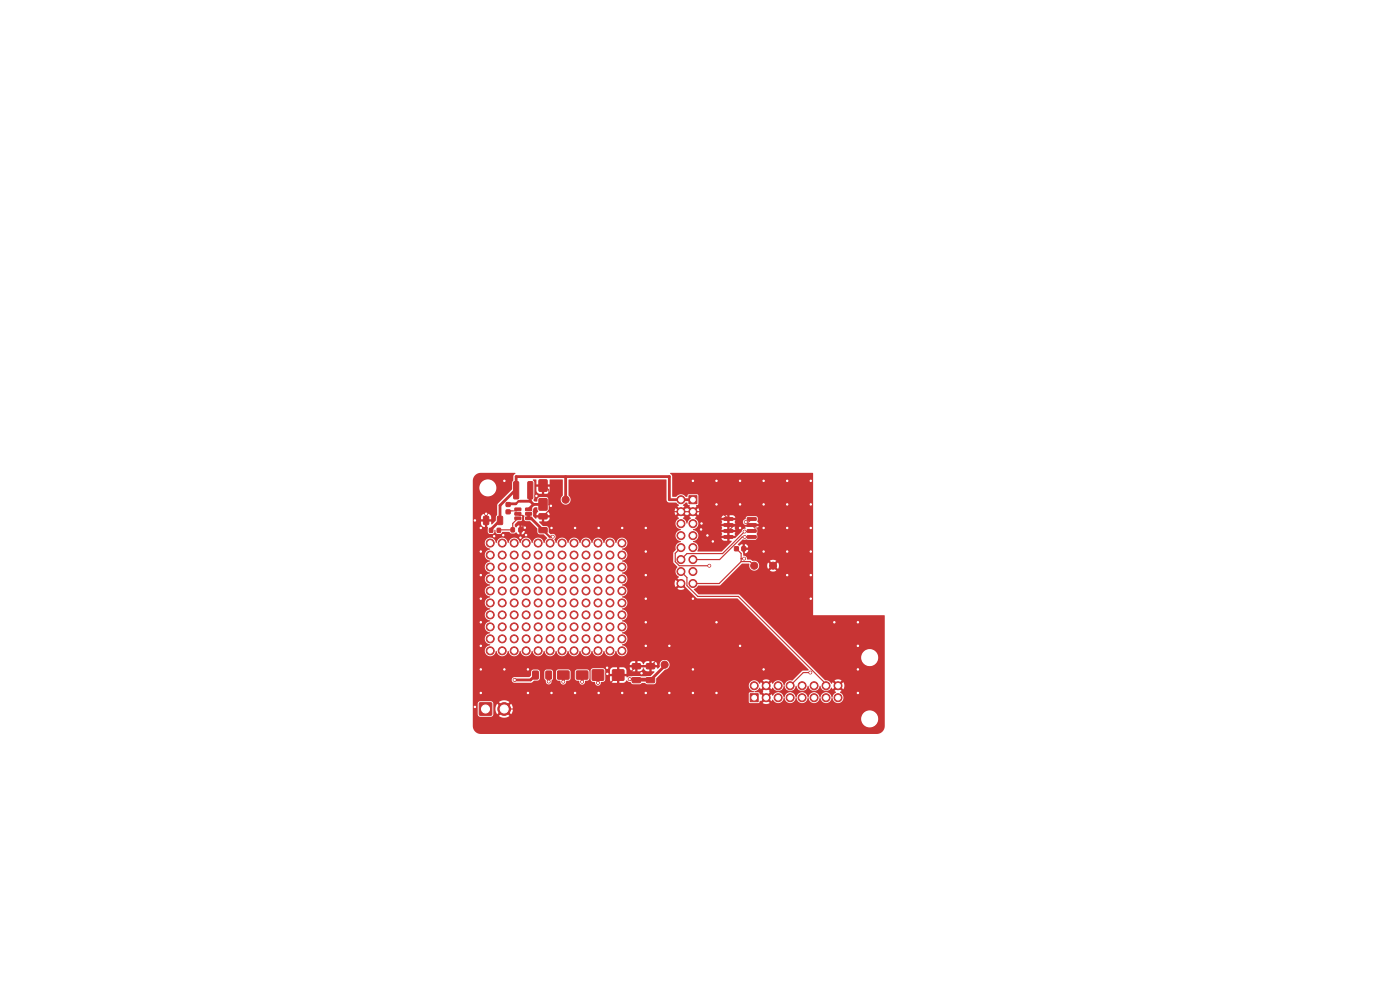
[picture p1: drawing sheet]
<svg xmlns="http://www.w3.org/2000/svg" width="297mm" height="210mm" viewBox="0 0 297 210" stroke-linecap="round" stroke-linejoin="round" font-family="sans-serif">
<g fill="#c83434" stroke="#c83434" stroke-width=".21">
<path d="M134.2 143.8l1.5-.1 .2 .3v.7l-.3 .2-1.3-.1-.2-.2z"/>
<path d="M134.2 140.8h1.5l.2 .2v.7l-.3 .2h-1.3l-.2-.2z"/>
<path d="M137.2 143.8l1.5-.1 .2 .3v.7l-.3 .2-1.3-.1-.2-.2z"/>
<path d="M137.2 140.8h1.5l.2 .2v.7l-.3 .2h-1.3l-.2-.2z"/>
<path d="M103.8 112.1h.7v.8h-.7z"/>
<path d="M105.5 112.1h.7v.8h-.7z"/>
<path d="M101.7 149.1h2.6v2.6h-2.6z"/>
<path d="M113 142.4l1-.1 .2 .2v1.3l-.1 .3h-.9l-.2-.2z"/>
<path d="M115.8 142.4l1-.1 .2 .2v1.3l-.1 .3h-.9l-.2-.2z"/>
<path d="M125.7 142.1h2.3v2.2h-2.3z"/>
<path d="M130 142.1h2.3v2.2h-2.3z"/>
<path d="M108.4 112h.7v.8h-.7z"/>
<path d="M110.1 112h.7v.8h-.7z"/>
<path d="M114.4 112l1.5-.1 .2 .3v.7l-.3 .2-1.3-.1-.2-.2z"/>
<path d="M114.4 109h1.5l.2 .2v.7l-.3 .2h-1.3l-.2-.2z"/>
<path d="M109 102.2h.8l.2 .1 .1 3.3-.2 .2-.7 .1-.2-.2z"/>
<path d="M112 102.2h.8l.2 .1 .1 3.3-.2 .2-.7 .1-.2-.2z"/>
<path d="M105.6 109.6l.8-.1 .2 .2v1.4l-.1 .2h-.7l-.3-.2z"/>
<path d="M102.6 109.6l.9-.1 .2 .2v1.4l-.2 .2h-.7l-.2-.2z"/>
<path d="M153.6 109.8h1.8l.1 .5-1.9 .1z"/>
<path d="M153.6 111.1h1.8l.1 .5-1.9 .1z"/>
<path d="M153.6 112.4l1.8-.1 .1 .5-1.9 .1z"/>
<path d="M153.6 113.6h1.8l.1 .5-1.9 .1z"/>
<path d="M158.5 113.6h1.9v.5l-1.8 .1z"/>
<path d="M158.5 112.4l1.9-.1v.5l-1.8 .1z"/>
<path d="M158.5 111.1h1.9v.5l-1.8 .1z"/>
<path d="M158.5 109.8h1.9v.5l-1.8 .1z"/>
<path d="M109.2 107.8h1.2l.1 .5h-1.2z"/>
<path d="M109.2 108.7h1.2l.1 .5-1.2 .1z"/>
<path d="M109.2 109.7h1.2l.1 .5h-1.2z"/>
<path d="M111.5 109.7h1.2l.1 .5h-1.2z"/>
<path d="M111.5 108.7h1.2l.1 .5-1.2 .1z"/>
<path d="M111.5 107.8h1.2l.1 .5h-1.2z"/>
<path d="M118.3 142.4h2.4v1.6h-2.4z"/>
<path d="M122.3 142.4h2.4v1.6h-2.4z"/>
<path d="M107.4 108.2h.8v.8h-.8z"/>
<path d="M107.4 106.6h.8v.8h-.8z"/>
<path d="M159.1 147.2h1.8v1.7h-1.8z"/>
<path d="M146.2 105.2h1.6v1.7h-1.6z"/>
<path d="M155.8 116h.8v.8h-.8z"/>
<path d="M157.4 116h.8v.8h-.8z"/>
<path d="M114.4 105.8h1.6v2.4h-1.6z"/>
<path d="M114.4 101.8h1.6v2.4h-1.6z"/>
<circle cx="120" cy="106" r=".75"/>
<circle cx="141" cy="141" r=".75"/>
<circle cx="160" cy="120" r=".75"/>
<circle cx="107" cy="150.4" r="1.35"/>
<circle cx="160" cy="145.5" r=".85"/>
<circle cx="162.5" cy="148" r=".85"/>
<circle cx="162.5" cy="145.5" r=".85"/>
<circle cx="165.1" cy="148" r=".85"/>
<circle cx="165.1" cy="145.5" r=".85"/>
<circle cx="167.6" cy="148" r=".85"/>
<circle cx="167.6" cy="145.5" r=".85"/>
<circle cx="170.2" cy="148" r=".85"/>
<circle cx="170.2" cy="145.5" r=".85"/>
<circle cx="172.7" cy="148" r=".85"/>
<circle cx="172.7" cy="145.5" r=".85"/>
<circle cx="175.2" cy="148" r=".85"/>
<circle cx="175.2" cy="145.5" r=".85"/>
<circle cx="177.8" cy="148" r=".85"/>
<circle cx="177.8" cy="145.5" r=".85"/>
<circle cx="164" cy="120" r=".75"/>
<circle cx="144.5" cy="106" r=".85"/>
<circle cx="147" cy="108.5" r=".85"/>
<circle cx="144.5" cy="108.5" r=".85"/>
<circle cx="147" cy="111.1" r=".85"/>
<circle cx="144.5" cy="111.1" r=".85"/>
<circle cx="147" cy="113.6" r=".85"/>
<circle cx="144.5" cy="113.6" r=".85"/>
<circle cx="147" cy="116.2" r=".85"/>
<circle cx="144.5" cy="116.2" r=".85"/>
<circle cx="147" cy="118.7" r=".85"/>
<circle cx="144.5" cy="118.7" r=".85"/>
<circle cx="147" cy="121.2" r=".85"/>
<circle cx="144.5" cy="121.2" r=".85"/>
<circle cx="147" cy="123.8" r=".85"/>
<circle cx="144.5" cy="123.8" r=".85"/>
<circle cx="104" cy="115.2" r=".85"/>
<circle cx="104" cy="117.7" r=".85"/>
<circle cx="104" cy="120.3" r=".85"/>
<circle cx="104" cy="122.8" r=".85"/>
<circle cx="104" cy="125.4" r=".85"/>
<circle cx="104" cy="127.9" r=".85"/>
<circle cx="104" cy="130.4" r=".85"/>
<circle cx="104" cy="133" r=".85"/>
<circle cx="104" cy="135.5" r=".85"/>
<circle cx="104" cy="138.1" r=".85"/>
<circle cx="106.5" cy="115.2" r=".85"/>
<circle cx="106.5" cy="117.7" r=".85"/>
<circle cx="106.5" cy="120.3" r=".85"/>
<circle cx="106.5" cy="122.8" r=".85"/>
<circle cx="106.5" cy="125.4" r=".85"/>
<circle cx="106.5" cy="127.9" r=".85"/>
<circle cx="106.5" cy="130.4" r=".85"/>
<circle cx="106.5" cy="133" r=".85"/>
<circle cx="106.5" cy="135.5" r=".85"/>
<circle cx="106.5" cy="138.1" r=".85"/>
<circle cx="109.1" cy="115.2" r=".85"/>
<circle cx="109.1" cy="117.7" r=".85"/>
<circle cx="109.1" cy="120.3" r=".85"/>
<circle cx="109.1" cy="122.8" r=".85"/>
<circle cx="109.1" cy="125.4" r=".85"/>
<circle cx="109.1" cy="127.9" r=".85"/>
<circle cx="109.1" cy="130.4" r=".85"/>
<circle cx="109.1" cy="133" r=".85"/>
<circle cx="109.1" cy="135.5" r=".85"/>
<circle cx="109.1" cy="138.1" r=".85"/>
<circle cx="111.6" cy="115.2" r=".85"/>
<circle cx="111.6" cy="117.7" r=".85"/>
<circle cx="111.6" cy="120.3" r=".85"/>
<circle cx="111.6" cy="122.8" r=".85"/>
<circle cx="111.6" cy="125.4" r=".85"/>
<circle cx="111.6" cy="127.9" r=".85"/>
<circle cx="111.6" cy="130.4" r=".85"/>
<circle cx="111.6" cy="133" r=".85"/>
<circle cx="111.6" cy="135.5" r=".85"/>
<circle cx="111.6" cy="138.1" r=".85"/>
<circle cx="114.2" cy="115.2" r=".85"/>
<circle cx="114.2" cy="117.7" r=".85"/>
<circle cx="114.2" cy="120.3" r=".85"/>
<circle cx="114.2" cy="122.8" r=".85"/>
<circle cx="114.2" cy="125.4" r=".85"/>
<circle cx="114.2" cy="127.9" r=".85"/>
<circle cx="114.2" cy="130.4" r=".85"/>
<circle cx="114.2" cy="133" r=".85"/>
<circle cx="114.2" cy="135.5" r=".85"/>
<circle cx="114.2" cy="138.1" r=".85"/>
<circle cx="116.7" cy="115.2" r=".85"/>
<circle cx="116.7" cy="117.7" r=".85"/>
<circle cx="116.7" cy="120.3" r=".85"/>
<circle cx="116.7" cy="122.8" r=".85"/>
<circle cx="116.7" cy="125.4" r=".85"/>
<circle cx="116.7" cy="127.9" r=".85"/>
<circle cx="116.7" cy="130.4" r=".85"/>
<circle cx="116.7" cy="133" r=".85"/>
<circle cx="116.7" cy="135.5" r=".85"/>
<circle cx="116.7" cy="138.1" r=".85"/>
<circle cx="119.2" cy="115.2" r=".85"/>
<circle cx="119.2" cy="117.7" r=".85"/>
<circle cx="119.2" cy="120.3" r=".85"/>
<circle cx="119.2" cy="122.8" r=".85"/>
<circle cx="119.2" cy="125.4" r=".85"/>
<circle cx="119.2" cy="127.9" r=".85"/>
<circle cx="119.2" cy="130.4" r=".85"/>
<circle cx="119.2" cy="133" r=".85"/>
<circle cx="119.2" cy="135.5" r=".85"/>
<circle cx="119.2" cy="138.1" r=".85"/>
<circle cx="121.8" cy="115.2" r=".85"/>
<circle cx="121.8" cy="117.7" r=".85"/>
<circle cx="121.8" cy="120.3" r=".85"/>
<circle cx="121.8" cy="122.8" r=".85"/>
<circle cx="121.8" cy="125.4" r=".85"/>
<circle cx="121.8" cy="127.9" r=".85"/>
<circle cx="121.8" cy="130.4" r=".85"/>
<circle cx="121.8" cy="133" r=".85"/>
<circle cx="121.8" cy="135.5" r=".85"/>
<circle cx="121.8" cy="138.1" r=".85"/>
<circle cx="124.3" cy="115.2" r=".85"/>
<circle cx="124.3" cy="117.7" r=".85"/>
<circle cx="124.3" cy="120.3" r=".85"/>
<circle cx="124.3" cy="122.8" r=".85"/>
<circle cx="124.3" cy="125.4" r=".85"/>
<circle cx="124.3" cy="127.9" r=".85"/>
<circle cx="124.3" cy="130.4" r=".85"/>
<circle cx="124.3" cy="133" r=".85"/>
<circle cx="124.3" cy="135.5" r=".85"/>
<circle cx="124.3" cy="138.1" r=".85"/>
<circle cx="126.9" cy="115.2" r=".85"/>
<circle cx="126.9" cy="117.7" r=".85"/>
<circle cx="126.9" cy="120.3" r=".85"/>
<circle cx="126.9" cy="122.8" r=".85"/>
<circle cx="126.9" cy="125.4" r=".85"/>
<circle cx="126.9" cy="127.9" r=".85"/>
<circle cx="126.9" cy="130.4" r=".85"/>
<circle cx="126.9" cy="133" r=".85"/>
<circle cx="126.9" cy="135.5" r=".85"/>
<circle cx="126.9" cy="138.1" r=".85"/>
<circle cx="129.4" cy="115.2" r=".85"/>
<circle cx="129.4" cy="117.7" r=".85"/>
<circle cx="129.4" cy="120.3" r=".85"/>
<circle cx="129.4" cy="122.8" r=".85"/>
<circle cx="129.4" cy="125.4" r=".85"/>
<circle cx="129.4" cy="127.9" r=".85"/>
<circle cx="129.4" cy="130.4" r=".85"/>
<circle cx="129.4" cy="133" r=".85"/>
<circle cx="129.4" cy="135.5" r=".85"/>
<circle cx="129.4" cy="138.1" r=".85"/>
<circle cx="131.9" cy="115.2" r=".85"/>
<circle cx="131.9" cy="117.7" r=".85"/>
<circle cx="131.9" cy="120.3" r=".85"/>
<circle cx="131.9" cy="122.8" r=".85"/>
<circle cx="131.9" cy="125.4" r=".85"/>
<circle cx="131.9" cy="127.9" r=".85"/>
<circle cx="131.9" cy="130.4" r=".85"/>
<circle cx="131.9" cy="133" r=".85"/>
<circle cx="131.9" cy="135.5" r=".85"/>
<circle cx="131.9" cy="138.1" r=".85"/>
<circle cx="109.2" cy="144.2" r=".3"/>
<circle cx="127" cy="112" r=".3"/>
<circle cx="113.8" cy="105.2" r=".3"/>
<circle cx="182" cy="137" r=".3"/>
<circle cx="172" cy="117" r=".3"/>
<circle cx="128.9" cy="142.9" r=".3"/>
<circle cx="182" cy="132" r=".3"/>
<circle cx="110.4" cy="114.1" r=".3"/>
<circle cx="100.8" cy="110.4" r=".3"/>
<circle cx="117" cy="112" r=".3"/>
<circle cx="147" cy="102" r=".3"/>
<circle cx="172" cy="112" r=".3"/>
<circle cx="182" cy="142" r=".3"/>
<circle cx="102" cy="147" r=".3"/>
<circle cx="151.2" cy="114.9" r=".3"/>
<circle cx="137" cy="122" r=".3"/>
<circle cx="102" cy="127" r=".3"/>
<circle cx="122" cy="112" r=".3"/>
<circle cx="152" cy="147" r=".3"/>
<circle cx="102" cy="117" r=".3"/>
<circle cx="122" cy="147" r=".3"/>
<circle cx="167" cy="107" r=".3"/>
<circle cx="162" cy="102" r=".3"/>
<circle cx="167" cy="117" r=".3"/>
<circle cx="102" cy="132" r=".3"/>
<circle cx="136.1" cy="142.8" r=".3"/>
<circle cx="172" cy="107" r=".3"/>
<circle cx="142" cy="137" r=".3"/>
<circle cx="137" cy="127" r=".3"/>
<circle cx="128.8" cy="141.6" r=".3"/>
<circle cx="152" cy="107" r=".3"/>
<circle cx="111.3" cy="111.9" r=".3"/>
<circle cx="100.8" cy="150" r=".3"/>
<circle cx="167" cy="112" r=".3"/>
<circle cx="102" cy="122" r=".3"/>
<circle cx="147" cy="147" r=".3"/>
<circle cx="103.1" cy="109" r=".3"/>
<circle cx="177" cy="132" r=".3"/>
<circle cx="157" cy="102" r=".3"/>
<circle cx="137" cy="147" r=".3"/>
<circle cx="182" cy="147" r=".3"/>
<circle cx="162" cy="142" r=".3"/>
<circle cx="111.6" cy="113.5" r=".3"/>
<circle cx="157" cy="112" r=".3"/>
<circle cx="172" cy="127" r=".3"/>
<circle cx="137" cy="132" r=".3"/>
<circle cx="152" cy="132" r=".3"/>
<circle cx="137" cy="117" r=".3"/>
<circle cx="162" cy="107" r=".3"/>
<circle cx="104.8" cy="113.7" r=".3"/>
<circle cx="172" cy="102" r=".3"/>
<circle cx="107" cy="102" r=".3"/>
<circle cx="147" cy="142" r=".3"/>
<circle cx="150.1" cy="113.6" r=".3"/>
<circle cx="157" cy="137" r=".3"/>
<circle cx="127" cy="147" r=".3"/>
<circle cx="157" cy="107" r=".3"/>
<circle cx="102" cy="112" r=".3"/>
<circle cx="142" cy="147" r=".3"/>
<circle cx="116.9" cy="107.3" r=".3"/>
<circle cx="162" cy="112" r=".3"/>
<circle cx="132" cy="112" r=".3"/>
<circle cx="162" cy="117" r=".3"/>
<circle cx="147" cy="127" r=".3"/>
<circle cx="102" cy="137" r=".3"/>
<circle cx="102" cy="142" r=".3"/>
<circle cx="167" cy="122" r=".3"/>
<circle cx="148.8" cy="111" r=".3"/>
<circle cx="106.8" cy="113.5" r=".3"/>
<circle cx="132" cy="147" r=".3"/>
<circle cx="137" cy="112" r=".3"/>
<circle cx="148.7" cy="112.3" r=".3"/>
<circle cx="152" cy="102" r=".3"/>
<circle cx="112" cy="142" r=".3"/>
<circle cx="172" cy="122" r=".3"/>
<circle cx="137" cy="137" r=".3"/>
<circle cx="117" cy="147" r=".3"/>
<circle cx="167" cy="102" r=".3"/>
<circle cx="112" cy="147" r=".3"/>
<circle cx="107" cy="142" r=".3"/>
<circle cx="116.4" cy="144.6" r=".3"/>
<circle cx="123.5" cy="144.6" r=".3"/>
<circle cx="117.3" cy="113.8" r=".3"/>
<circle cx="133.6" cy="144.1" r=".3"/>
<circle cx="126.8" cy="144.9" r=".3"/>
<circle cx="119.5" cy="144.6" r=".3"/>
<circle cx="158" cy="113.9" r=".3"/>
<circle cx="158" cy="112.8" r=".3"/>
<circle cx="157.9" cy="118.5" r=".3"/>
<circle cx="158.2" cy="110.7" r=".3"/>
<circle cx="171.9" cy="142.7" r=".3"/>
<circle cx="150.5" cy="120" r=".3"/>
</g>
<g fill="none" stroke="#c83434" stroke-width=".6">
<path d="M109.5 106.9h-1.5l-.2 .1M110.3 106.3h2.2M112.1 109h.1M112.1 108.1h.1M112.1 109v1h.6l2.5 2.5M112.5 104v2.3M112.5 106.3l.7 .7M113.2 107l-1.1 1.1M115.2 107h-2M120 101.1v4.9M147 106h-5v-4.9h-32.5v2.9h-.2l-3.2 3.2v3.2l-1.9 1.9v.2M113.6 143.2l-1 1h-3.4"/>
<path d="M116.4 143.2v1.4M119.5 143.2v1.4M123.5 143.2v1.4M126.8 143.2v1.7M133.6 144.1h4.2l.2 .2M135 144.3h3M141 141v.3l-3 3"/>
</g>
<g fill="none" stroke="#c83434" stroke-width=".25">
<path d="M103.1 109v1.4M108.6 108.4h-.6l-.2 .2M109.9 108.1h.1M109.9 110l-1.1 1v1.4l-3 .1M109.9 110h.1M110.9 109.3v2.6M110.9 111.9l-.5 .5M110.9 111.9h.4M115.2 103h.3l.9 .9M116.6 107.3h.3M117 107.7l.8 .8h35.2l1.5 1.6v3.8M117 107.7l-1.8 1.8"/>
<path d="M117 107.7h.1M144.5 116.2l-1.3 1.2v1.8l.9 .8h6.4M156.2 116.4l1 1v1.7M157.2 118.5h.7M157.2 119.1h1.9l.9 .9M157.2 119.1l-4.6 4.7h-5.6M159.5 111.4l-.3 .2h-3.6l-1.1 1M159.5 113.9h-2l-4.8 4.8h-5.7M159.5 112.6l-.1 .2h-1.4l-4.7 4.6h-7.6l-1.2 1.3M159.5 115.5l4.5 4.5M160.8 112v2.2l-2.2 2.2h-.8M144.5 121.2l1.2 1.3v1.7l2.3 2.3h8.6l18.6 18.6v.4"/>
<path d="M171.9 142.7h-1.5l-2.8 2.8M177.8 145.5l-1.2 1.2h-12.9l-6.7-6.8h-17.6l-1.4 1.4h-3l-1.9 1.9h-1.9l-7.3 7.2h-16.9"/>
</g>
<path d="M109.9 109l.3 .3h.7M109.9 108.1l-.4 .3h-.9M116.4 103.9v3.2l.2 .2M116.9 107.3l.1 .4M159.5 111.4l.6 .6h.7M159.5 110.1l-.7 .6h-.6" fill="none" stroke="#c83434" stroke-width=".21"/>
<path d="M110.3 106.3h-.3l-.5 .6M115.2 112.5l1.4 1.4h.7" fill="none" stroke="#c83434" stroke-width=".45"/>
<g fill="#c83434">
<path d="M100.7 100.9l.6-.4 .7-.2 7.3 .1-.4 .6v.9l-.3 .5v1.4l-3.1 3.2v2.2l-.3 .4v.8l-.9 .8-.1-.1v-.4h-.8v1.1l.1 .1v.9l.2 .4 .8 .1 .3-.3 .1-.6h.1l.2 .6 .3 .3 .8-.1 .3-.4h1.4l.5 .4h.6l.4-.3 .4 .4 .8 .1a.69 .69 0 0 0 .6-.7h-.6v.7h-.5v-1.2l1.1-.1a.69 .69 0 0 0-.6-.7v.8h-.5v-.8l-.7 .5-.3-.3v-.4l.6-.6 .9-.2 .1-.8 .4-.3 .1 1.1 1.1 .2 1.6 1.5 .2 1.1 .2 .1 .9 .1 .8 .7-.7 1.1a1.24 1.24 0 0 0-1.2-1.1 1.24 1.24 0 0 0-1.3 1.1h-.1a1.21 1.21 0 0 0-1.2-1.2 1.21 1.21 0 0 0-1.2 1.2h-.1a1.21 1.21 0 0 0-1.3-1.2 1.21 1.21 0 0 0-1.2 1.2h-.1a1.21 1.21 0 0 0-1.2-1.2 1.21 1.21 0 0 0-1.2 1.2h-.1a1.18 1.18 0 0 0-1.3-1.1 1.18 1.18 0 0 0-1.1 1.2 1.18 1.18 0 0 0 1.2 1.1v.2a1.21 1.21 0 0 0-1.1 1.2 1.21 1.21 0 0 0 1.1 1.2v.1a1.21 1.21 0 0 0-1.1 1.2 1.21 1.21 0 0 0 1.1 1.2v.1a1.21 1.21 0 0 0-1.1 1.3 1.21 1.21 0 0 0 1.1 1.2v.1a1.21 1.21 0 0 0-1.1 1.2 1.21 1.21 0 0 0 1.1 1.2v.1a1.21 1.21 0 0 0-1.1 1.2 1.21 1.21 0 0 0 1.1 1.2v.2a1.21 1.21 0 0 0-1.1 1.2 1.21 1.21 0 0 0 1.1 1.2v.1a1.21 1.21 0 0 0-1.1 1.2 1.21 1.21 0 0 0 1.1 1.2v.1a1.21 1.21 0 0 0-1.1 1.3 1.21 1.21 0 0 0 1.1 1.2v.1a1.18 1.18 0 0 0-1.1 1.2 1.18 1.18 0 0 0 1.2 1.1 1.18 1.18 0 0 0 1.1-1.1h.2a1.21 1.21 0 0 0 1.2 1.1 1.21 1.21 0 0 0 1.2-1.1h.1a1.21 1.21 0 0 0 1.2 1.1 1.21 1.21 0 0 0 1.2-1.1h.1a1.21 1.21 0 0 0 1.3 1.1 1.21 1.21 0 0 0 1.2-1.1h.1a1.21 1.21 0 0 0 1.2 1.1 1.21 1.21 0 0 0 1.2-1.1h.1a1.21 1.21 0 0 0 1.2 1.1 1.21 1.21 0 0 0 1.2-1.1h.2a1.21 1.21 0 0 0 1.2 1.1 1.21 1.21 0 0 0 1.2-1.1h.1a1.21 1.21 0 0 0 1.2 1.1 1.21 1.21 0 0 0 1.2-1.1h.1a1.21 1.21 0 0 0 1.3 1.1 1.21 1.21 0 0 0 1.2-1.1h.1a1.21 1.21 0 0 0 1.2 1.1 1.21 1.21 0 0 0 1.2-1.1h.1a1.21 1.21 0 0 0 1.2 1.1 1.21 1.21 0 0 0 1.2-1.1h.2a1.18 1.18 0 0 0 1.2 1.1 1.18 1.18 0 0 0 1.1-1.2 1.18 1.18 0 0 0-1.2-1.2l.1-.1a1.21 1.21 0 0 0 1.1-1.2 1.21 1.21 0 0 0-1.2-1.2l.1-.1a1.21 1.21 0 0 0 1.1-1.3 1.21 1.21 0 0 0-1.2-1.2l.1-.1a1.21 1.21 0 0 0 1.1-1.2 1.21 1.21 0 0 0-1.2-1.2l.1-.1a1.21 1.21 0 0 0 1.1-1.2 1.21 1.21 0 0 0-1.2-1.2l.1-.2a1.21 1.21 0 0 0 1.1-1.2 1.21 1.21 0 0 0-1.2-1.2l.1-.1a1.21 1.21 0 0 0 1.1-1.2 1.21 1.21 0 0 0-1.2-1.2l.1-.1a1.21 1.21 0 0 0 1.1-1.3 1.21 1.21 0 0 0-1.2-1.2l.1-.1a1.21 1.21 0 0 0 1.1-1.2 1.21 1.21 0 0 0-1.2-1.2l.1-.1a1.19 1.19 0 0 0 1.1-1.3 1.19 1.19 0 0 0-1.2-1.1 1.19 1.19 0 0 0-1.2 1.2h-.1a1.21 1.21 0 0 0-1.2-1.2 1.21 1.21 0 0 0-1.2 1.2h-.2a1.21 1.21 0 0 0-1.2-1.2 1.21 1.21 0 0 0-1.2 1.2h-.1a1.21 1.21 0 0 0-1.2-1.2 1.21 1.21 0 0 0-1.2 1.2h-.1a1.21 1.21 0 0 0-1.3-1.2 1.21 1.21 0 0 0-1.2 1.2h-.1a1.21 1.21 0 0 0-1.2-1.2 1.21 1.21 0 0 0-1.2 1.2l-.4-.7a.68 .68 0 0 0 .2-.8 .68 .68 0 0 0-.8-.4h-.2l-.4-.4v-.9l-.2-.2-1-.2-.8-.9 .1-.1h1a.85 .85 0 0 0 1.1-.8h-1.1v.8h-.6v-.8h-1.1v.2h-.2l-.6-.6 .1-1.4 .4-.4h.4l.1 .5a.43 .43 0 0 1 .2 .5 .43 .43 0 0 1-.3 .3l-.1 .4h2.8l-.1-.4-.3-.4 .2-.5-.1-2.3-.3-.2h-1.6a.75 .75 0 0 0-.4 .8l-.5 .1-.3-.3 .2-.5v-1.6h.4l.4 .7 1.3 .1a.85 .85 0 0 0 1.1-.8v-.7h-1.1v1.5h-.6v-1.5h-1.1v.7h-.4l-.1-1.7-.2-.6 .7 .1v1h2.8v-1.1h2.7l.1 3.4a1.08 1.08 0 0 0-.2 1.6 1.08 1.08 0 0 0 1.6 0 1.08 1.08 0 0 0-.2-1.6v-3.3l.1-.1h20.6l.1 .1v4.4l.5 .4h1.6l.5 .5-.3 .3 .6 .7-.3 .3-.7-.6a1.33 1.33 0 0 0 0 1.5l.7-.6 .3 .3-.6 .7 .4 .2a1.27 1.27 0 0 0-.8 1.4 1.27 1.27 0 0 0 1.2 1l-.1 .1a1.21 1.21 0 0 0-1.1 1.3 1.21 1.21 0 0 0 1.2 1.2l-.1 .1a1.27 1.27 0 0 0-1.1 1.7l-.5 .6v1.9l.9 1.1a1.31 1.31 0 0 0 .4 2.1l-.4 .3 .6 .6-.3 .4-.7-.6a1.34 1.34 0 0 0 0 1.4l.7-.6 .3 .4-.5 .6a1.34 1.34 0 0 0 1.4 0l-.6-.6 .3-.4 3.1 3 8.5 .1 15 15v.2l-1.4 .1-2 2a1.35 1.35 0 0 0-1.7 1.2l-.1-.1a1.22 1.22 0 0 0-1.1-1.1 1.22 1.22 0 0 0-1.3 .8l-.2-.4-.7 .6-.3-.3 .5-.7a1.34 1.34 0 0 0-1.4 0l.6 .7-.3 .3-.7-.6-.2 .4a1.21 1.21 0 0 0-2.1-.3 1.21 1.21 0 0 0 .9 1.9l-.1 .1-1 .2v2l.2 .2 1.8-.1 .3-.4 .2 .1 .7-.7 .3 .4-.6 .6a1.33 1.33 0 0 0 1.5 0l-.6-.6 .3-.4 .7 .7 .2-.4a1.26 1.26 0 0 0 1.4 .7 1.26 1.26 0 0 0 1-1.1h.1a1.21 1.21 0 0 0 1.3 1.2 1.21 1.21 0 0 0 1.2-1.2h.1a1.21 1.21 0 0 0 1.2 1.2 1.21 1.21 0 0 0 1.2-1.2h.1a1.21 1.21 0 0 0 1.2 1.2 1.21 1.21 0 0 0 1.2-1.2h.2a1.21 1.21 0 0 0 1.2 1.2 1.21 1.21 0 0 0 1.2-1.2h.1a1.19 1.19 0 0 0 1.9 .9 1.19 1.19 0 0 0-.3-2.1l.3-.2-.6-.7 .4-.3 .6 .6a1.34 1.34 0 0 0 0-1.5l-.6 .6-.4-.3 .6-.7a1.34 1.34 0 0 0-1.5 0l.7 .7-.4 .3-.6-.6-.3 .4a1.56 1.56 0 0 0-1.4-.8l-4.9-4.9h12.6a1.8 1.8 0 0 0 2.5 1.8 1.8 1.8 0 0 0 .4-3.1 1.8 1.8 0 0 0-2.9 1v.3h-12.6l-13.2-13.2-8.7-.1-1-1.1 1-.8h4.5l4.7-4.6h1.5a1.17 1.17 0 0 0 1.2 1.4l3.2 .1a1.24 1.24 0 0 0 1.4-.1l-.7-.6-.7 .6h-3.2l.7-.3 .3-.8h1.7l.2 .8 .6-.7h.8l.6 .7a1.24 1.24 0 0 0 0-1.4l-.6 .7h-.8l-.6-.7-.2 .6h-1.7l-.3-.6-.7-.3h3.2l.7 .6 .7-.6a1.24 1.24 0 0 0-1.4 0h-3.7l-.3-.3-.8-.1a.73 .73 0 0 0-.8-.8v-.4a.82 .82 0 0 0 1-.7h-.7v.7h-.3l-.2-1.2 1.2-.1a.71 .71 0 0 0-.7-.7v.8h-.5v-.8l-.3 .1a.37 .37 0 0 1-.3 .3 .37 .37 0 0 1-.4-.3l1.1-1.1 2.9 .1 .2-.4v-.6a.4 .4 0 0 1 .1-.7l-.2-.7 .3-.5h-2.9l.2 .4-.2 .2a.66 .66 0 0 0-.7 .6l-1.4 1.4h-1.1v.5h.4v.2l-2.1 2.1h-5l-.2-.1a1.24 1.24 0 0 0-.9-2l.7-.4 .3-.3h5.1l.3 .5h.9v-.5h-6.3l.2-.7-.3-.6h5.2l.1 .3-.1 .5h2.9l-.2-.4 .2-.4h-1.2v.8h-.5v-.8h-6.4l-.9-.6 .6-.2 .4-.5h5.1l.1 .4-.1 .4h2.9l-.2-.4 .2-.4h-1.2v.8h-.5v-.8h-6.3l.2-.6-.3-.7h5.2l.1 .4-.1 .4h2.9l-.1-.4h1.7a.71 .71 0 0 0 .4 .6 .71 .71 0 0 0 .8-.2h2.1l-.3-.5 .2-.7-.2-.3-.2-.1h-1.8l-1 1.2h-1.7l.1-.4h-1.2v.8h-.5v-.8h-6.4l-.5-.4 8.6-.1-.2-.4-1-.1v.5h-.5v-.5h-.9l-.3 .5h-5.7l.4-.1-.7-.7 .4-.3 .6 .6a1.33 1.33 0 0 0 0-1.5l-.6 .6-.4-.3 .7-.7-.1-.2 .4-.3 .1-1.8-.2-.2h-1.9l-.3 .5h-.3a1.27 1.27 0 0 0-2.1 0l-.8-.1v-4.3l-.4-.5 .1-.2h30.1l.1 30.2 15.2 .1v23.4a1.7 1.7 0 0 1-1.7 1.7h-84a1.7 1.7 0 0 1-1.7-1.7v-1.6h82.4a1.8 1.8 0 0 0 2.5 1.8 1.8 1.8 0 0 0 .4-3.1 1.8 1.8 0 0 0-2.9 1v.3h-82.4v-3.1h1v2.2l.3 .5h2.8l.2-.4 .1-1.3h.4l.1 .7 .3 .5 .7-.7 .4 .4-.8 .7a1.83 1.83 0 0 0 2.3 0l-.7-.7 .3-.4 .7 .7 .1-.1a1.84 1.84 0 0 0-.1-2.1l-.7 .7-.3-.4 .7-.7h-.1a1.84 1.84 0 0 0-2.2 0l.8 .7-.4 .4-.7-.7-.4 1h-.4l-.1-1.1-.4-.4h-2.4l-.5 .5h-1v-5.1h8.3l.1 .4 .4 .2h3.5l.7-.4h.8l.3-.2 .1-.3v-1.4h1v1.5l.3 .3a.68 .68 0 0 0 .6 .9 .68 .68 0 0 0 .6-.9l.3-.3v-1.5h.6l.1 1.5a.7 .7 0 0 0 .8 .4 .68 .68 0 0 0 .7 .8 .68 .68 0 0 0 .7-.8 .66 .66 0 0 0 .9-.5v-1.4h.8l.1 1.4a.61 .61 0 0 0 .8 .5l.1 .1a.66 .66 0 0 0 .7 .7 .66 .66 0 0 0 .6-.8 .66 .66 0 0 0 .9-.5l-.1-1.6h.3v1.8a.61 .61 0 0 0 .8 .6h.1a.65 .65 0 0 0 .7 .8 .65 .65 0 0 0 .6-.8 .66 .66 0 0 0 .9-.6h1l.4 .7 1.1 .1v-1.4h.5v1.4l1.1-.1 .4-.5 .4 .3 .5 .1 .4 .4h1.6l.4-.2h.6l.5 .3 1.5-.1 .4-.4v-.8l1.9-1.8a1.08 1.08 0 0 0 .9-1.4 1.08 1.08 0 0 0-1.4-.7 1.08 1.08 0 0 0-.6 1.5l-.5 .3-.1-.2h-1.2v.8l.7 .1-.9 .9h-3.7l-.8 .1-.4 .2-.2-.2h-3.5v.6h-1v-1.8h1v.7h3.5v-.9l-.3-.4h1a.85 .85 0 0 0 1.1 .7l1.3-.1 .5-.6 .5 .6 .7 .1 .1-.8h-2.6v.8h-.5v-.8l-2.1 .1-1.2-.1v1.4h-.5v-1.4h-1.1l-.4 .7h-1l-.4-.5-2.2-.1-.3 .2-.2 .4h-.3l-.5-.3h-2.1l-.5 .5h-.8l-.5-.5h-2.1l-.4 .2-.2 .3h-.6l-.4-.5h-.9l-.4 .2-.1 .3h-1l-.4-.5h-.9l-.5 .3v1l-.4 .3h-3.2l-.4 .3-.1 .3h-8.3v-3.2h33.3v.1h5.8v-.1a.85 .85 0 0 0-1.2-.7v.8h-.4v-.8h-.8l-.5 .6-.5-.6h-.8v.8h-.5v-.8h-.7l-.4 .7h-33.3v-29.9h1.7a.75 .75 0 0 0 .9 .7v-1.1h-.9v.4h-1.7v-1.4h1.7v.5h2.2a.85 .85 0 0 0-.8-1.2v1.2h-.5v-1.2l-.6 .2-.3 .5h-1.7v-6.3h1.4a1.8 1.8 0 0 0 2.5 1.8 1.8 1.8 0 0 0 .4-3.1 1.8 1.8 0 0 0-2.9 1v.3h-1.4v-1.7z"/>
<path d="M166.3 145.5h.1a1.55 1.55 0 0 0 1.2 1.2v.1a1.39 1.39 0 0 0-1.2 1.2h-.1a1.54 1.54 0 0 0-1.2-1.2l.1-.2a1.21 1.21 0 0 0 1.1-1.1z"/>
<path d="M168.8 145.5h.1a1.55 1.55 0 0 0 1.3 1.2l-.1 .1a1.39 1.39 0 0 0-1.2 1.2 1.54 1.54 0 0 0-1.3-1.2l.1-.2a1.21 1.21 0 0 0 1.1-1.1z"/>
<path d="M171.3 145.5h.2a1.55 1.55 0 0 0 1.2 1.2v.1a1.39 1.39 0 0 0-1.2 1.2h-.1a1.54 1.54 0 0 0-1.2-1.2l.1-.2a1.21 1.21 0 0 0 1-1.1z"/>
<path d="M173.9 145.5h.1a1.55 1.55 0 0 0 1.2 1.2v.1a1.39 1.39 0 0 0-1.2 1.2h-.1a1.54 1.54 0 0 0-1.2-1.2l.1-.2a1.21 1.21 0 0 0 1.1-1.1z"/>
<path d="M175.3 146.6l.5-.2 .5-.5 .4 .3 .6-.6 .4 .3-.7 .7 .3 .2v.1a1.22 1.22 0 0 0-.7 1.1h-.1a1.54 1.54 0 0 0-1.3-1.2z"/>
<path d="M160.1 146.6l.6-.3 .4-.4 .3 .3 .7-.6 .3 .3-.6 .6 .1 .2-.1 .2 .6 .6-.3 .4-.7-.7-.2 .1-.2-.4-.8-.1z"/>
<path d="M162.7 145.9l.3-.3 .7 .6 .3-.3 .5 .5 .5 .2v.2a1.31 1.31 0 0 0-1 .8l-.3-.4-.7 .7-.3-.4 .6-.6-.1-.2 .1-.1z"/>
<path d="M144.6 109l.3-.3 .7 .6 .1-.1 .2 .1 .6-.6 .4 .3-.7 .7 .4 .1-.1 .2a1.22 1.22 0 0 0-.7 1h-.2l-.2-.5-.5-.5 .3-.3z"/>
<path d="M144.9 107.1l.6-.5 .3 .1a.46 .46 0 0 0 .5 .5l-.1 .2 .7 .7-.4 .3-.6-.6-.2 .1-.1-.1-.7 .6-.3-.3 .6-.7-.3-.2z"/>
</g>
<g fill="#fff" stroke="#fff" stroke-width=".21">
<circle cx="109.2" cy="144.2" r=".15"/>
<circle cx="127" cy="112" r=".15"/>
<circle cx="113.8" cy="105.2" r=".15"/>
<circle cx="182" cy="137" r=".15"/>
<circle cx="172" cy="117" r=".15"/>
<circle cx="128.9" cy="143" r=".15"/>
<circle cx="182" cy="132" r=".15"/>
<circle cx="110.4" cy="114.1" r=".15"/>
<circle cx="100.8" cy="110.4" r=".15"/>
<circle cx="117" cy="112" r=".15"/>
<circle cx="147" cy="102" r=".15"/>
<circle cx="172" cy="112" r=".15"/>
<circle cx="182" cy="142" r=".15"/>
<circle cx="102" cy="147" r=".15"/>
<circle cx="151.2" cy="114.9" r=".15"/>
<circle cx="137" cy="122" r=".15"/>
<circle cx="102" cy="127" r=".15"/>
<circle cx="122" cy="112" r=".15"/>
<circle cx="152" cy="147" r=".15"/>
<circle cx="102" cy="117" r=".15"/>
<circle cx="122" cy="147" r=".15"/>
<circle cx="167" cy="107" r=".15"/>
<circle cx="162" cy="102" r=".15"/>
<circle cx="167" cy="117" r=".15"/>
<circle cx="102" cy="132" r=".15"/>
<circle cx="136.1" cy="142.8" r=".15"/>
<circle cx="172" cy="107" r=".15"/>
<circle cx="142" cy="137" r=".15"/>
<circle cx="137" cy="127" r=".15"/>
<circle cx="128.8" cy="141.7" r=".15"/>
<circle cx="152" cy="107" r=".15"/>
<circle cx="111.3" cy="111.9" r=".15"/>
<circle cx="100.8" cy="150" r=".15"/>
<circle cx="167" cy="112" r=".15"/>
<circle cx="102" cy="122" r=".15"/>
<circle cx="147" cy="147" r=".15"/>
<circle cx="103.1" cy="109" r=".15"/>
<circle cx="177" cy="132" r=".15"/>
<circle cx="157" cy="102" r=".15"/>
<circle cx="137" cy="147" r=".15"/>
<circle cx="182" cy="147" r=".15"/>
<circle cx="162" cy="142" r=".15"/>
<circle cx="111.6" cy="113.5" r=".15"/>
<circle cx="157" cy="112" r=".15"/>
<circle cx="172" cy="127" r=".15"/>
<circle cx="137" cy="132" r=".15"/>
<circle cx="152" cy="132" r=".15"/>
<circle cx="137" cy="117" r=".15"/>
<circle cx="162" cy="107" r=".15"/>
<circle cx="104.8" cy="113.7" r=".15"/>
<circle cx="172" cy="102" r=".15"/>
<circle cx="107" cy="102" r=".15"/>
<circle cx="147" cy="142" r=".15"/>
<circle cx="150.1" cy="113.6" r=".15"/>
<circle cx="157" cy="137" r=".15"/>
<circle cx="127" cy="147" r=".15"/>
<circle cx="157" cy="107" r=".15"/>
<circle cx="102" cy="112" r=".15"/>
<circle cx="142" cy="147" r=".15"/>
<circle cx="116.9" cy="107.3" r=".15"/>
<circle cx="162" cy="112" r=".15"/>
<circle cx="132" cy="112" r=".15"/>
<circle cx="162" cy="117" r=".15"/>
<circle cx="147" cy="127" r=".15"/>
<circle cx="102" cy="137" r=".15"/>
<circle cx="102" cy="142" r=".15"/>
<circle cx="167" cy="122" r=".15"/>
<circle cx="148.8" cy="111" r=".15"/>
<circle cx="106.8" cy="113.5" r=".15"/>
<circle cx="132" cy="147" r=".15"/>
<circle cx="137" cy="112" r=".15"/>
<circle cx="148.7" cy="112.3" r=".15"/>
<circle cx="152" cy="102" r=".15"/>
<circle cx="112" cy="142" r=".15"/>
<circle cx="172" cy="122" r=".15"/>
<circle cx="137" cy="137" r=".15"/>
<circle cx="117" cy="147" r=".15"/>
<circle cx="167" cy="102" r=".15"/>
<circle cx="112" cy="147" r=".15"/>
<circle cx="107" cy="142" r=".15"/>
<circle cx="116.4" cy="144.6" r=".15"/>
<circle cx="123.5" cy="144.6" r=".15"/>
<circle cx="117.3" cy="113.9" r=".15"/>
<circle cx="133.6" cy="144.1" r=".15"/>
<circle cx="126.9" cy="144.9" r=".15"/>
<circle cx="119.5" cy="144.6" r=".15"/>
<circle cx="158" cy="113.9" r=".15"/>
<circle cx="158" cy="112.8" r=".15"/>
<circle cx="157.9" cy="118.5" r=".15"/>
<circle cx="158.2" cy="110.7" r=".15"/>
<circle cx="171.9" cy="142.7" r=".15"/>
<circle cx="150.5" cy="120" r=".15"/>
<circle cx="184.5" cy="139.5" r="1.6"/>
<circle cx="184.5" cy="152.5" r="1.6"/>
<circle cx="103.5" cy="103.5" r="1.6"/>
<circle cx="103" cy="150.4" r=".85"/>
<circle cx="107" cy="150.4" r=".85"/>
<circle cx="160" cy="148" r=".5"/>
<circle cx="160" cy="145.5" r=".5"/>
<circle cx="162.5" cy="148" r=".5"/>
<circle cx="162.5" cy="145.5" r=".5"/>
<circle cx="165.1" cy="148" r=".5"/>
<circle cx="165.1" cy="145.5" r=".5"/>
<circle cx="167.6" cy="148" r=".5"/>
<circle cx="167.6" cy="145.5" r=".5"/>
<circle cx="170.2" cy="148" r=".5"/>
<circle cx="170.2" cy="145.5" r=".5"/>
<circle cx="172.7" cy="148" r=".5"/>
<circle cx="172.7" cy="145.5" r=".5"/>
<circle cx="175.2" cy="148" r=".5"/>
<circle cx="175.2" cy="145.5" r=".5"/>
<circle cx="177.8" cy="148" r=".5"/>
<circle cx="177.8" cy="145.5" r=".5"/>
<circle cx="147" cy="106" r=".5"/>
<circle cx="144.5" cy="106" r=".5"/>
<circle cx="147" cy="108.5" r=".5"/>
<circle cx="144.5" cy="108.5" r=".5"/>
<circle cx="147" cy="111.1" r=".5"/>
<circle cx="144.5" cy="111.1" r=".5"/>
<circle cx="147" cy="113.6" r=".5"/>
<circle cx="144.5" cy="113.6" r=".5"/>
<circle cx="147" cy="116.2" r=".5"/>
<circle cx="144.5" cy="116.2" r=".5"/>
<circle cx="147" cy="118.7" r=".5"/>
<circle cx="144.5" cy="118.7" r=".5"/>
<circle cx="147" cy="121.2" r=".5"/>
<circle cx="144.5" cy="121.2" r=".5"/>
<circle cx="147" cy="123.8" r=".5"/>
<circle cx="144.5" cy="123.8" r=".5"/>
<circle cx="104" cy="115.2" r=".5"/>
<circle cx="104" cy="117.7" r=".5"/>
<circle cx="104" cy="120.3" r=".5"/>
<circle cx="104" cy="122.8" r=".5"/>
<circle cx="104" cy="125.4" r=".5"/>
<circle cx="104" cy="127.9" r=".5"/>
<circle cx="104" cy="130.4" r=".5"/>
<circle cx="104" cy="133" r=".5"/>
<circle cx="104" cy="135.5" r=".5"/>
<circle cx="104" cy="138.1" r=".5"/>
<circle cx="106.5" cy="115.2" r=".5"/>
<circle cx="106.5" cy="117.7" r=".5"/>
<circle cx="106.5" cy="120.3" r=".5"/>
<circle cx="106.5" cy="122.8" r=".5"/>
<circle cx="106.5" cy="125.4" r=".5"/>
<circle cx="106.5" cy="127.9" r=".5"/>
<circle cx="106.5" cy="130.4" r=".5"/>
<circle cx="106.5" cy="133" r=".5"/>
<circle cx="106.5" cy="135.5" r=".5"/>
<circle cx="106.5" cy="138.1" r=".5"/>
<circle cx="109.1" cy="115.2" r=".5"/>
<circle cx="109.1" cy="117.7" r=".5"/>
<circle cx="109.1" cy="120.3" r=".5"/>
<circle cx="109.1" cy="122.8" r=".5"/>
<circle cx="109.1" cy="125.4" r=".5"/>
<circle cx="109.1" cy="127.9" r=".5"/>
<circle cx="109.1" cy="130.4" r=".5"/>
<circle cx="109.1" cy="133" r=".5"/>
<circle cx="109.1" cy="135.5" r=".5"/>
<circle cx="109.1" cy="138.1" r=".5"/>
<circle cx="111.6" cy="115.2" r=".5"/>
<circle cx="111.6" cy="117.7" r=".5"/>
<circle cx="111.6" cy="120.3" r=".5"/>
<circle cx="111.6" cy="122.8" r=".5"/>
<circle cx="111.6" cy="125.4" r=".5"/>
<circle cx="111.6" cy="127.9" r=".5"/>
<circle cx="111.6" cy="130.4" r=".5"/>
<circle cx="111.6" cy="133" r=".5"/>
<circle cx="111.6" cy="135.5" r=".5"/>
<circle cx="111.6" cy="138.1" r=".5"/>
<circle cx="114.2" cy="115.2" r=".5"/>
<circle cx="114.2" cy="117.7" r=".5"/>
<circle cx="114.2" cy="120.3" r=".5"/>
<circle cx="114.2" cy="122.8" r=".5"/>
<circle cx="114.2" cy="125.4" r=".5"/>
<circle cx="114.2" cy="127.9" r=".5"/>
<circle cx="114.2" cy="130.4" r=".5"/>
<circle cx="114.2" cy="133" r=".5"/>
<circle cx="114.2" cy="135.5" r=".5"/>
<circle cx="114.2" cy="138.1" r=".5"/>
<circle cx="116.7" cy="115.2" r=".5"/>
<circle cx="116.7" cy="117.7" r=".5"/>
<circle cx="116.7" cy="120.3" r=".5"/>
<circle cx="116.7" cy="122.8" r=".5"/>
<circle cx="116.7" cy="125.4" r=".5"/>
<circle cx="116.7" cy="127.9" r=".5"/>
<circle cx="116.7" cy="130.4" r=".5"/>
<circle cx="116.7" cy="133" r=".5"/>
<circle cx="116.7" cy="135.5" r=".5"/>
<circle cx="116.7" cy="138.1" r=".5"/>
<circle cx="119.2" cy="115.2" r=".5"/>
<circle cx="119.2" cy="117.7" r=".5"/>
<circle cx="119.2" cy="120.3" r=".5"/>
<circle cx="119.2" cy="122.8" r=".5"/>
<circle cx="119.2" cy="125.4" r=".5"/>
<circle cx="119.2" cy="127.9" r=".5"/>
<circle cx="119.2" cy="130.4" r=".5"/>
<circle cx="119.2" cy="133" r=".5"/>
<circle cx="119.2" cy="135.5" r=".5"/>
<circle cx="119.2" cy="138.1" r=".5"/>
<circle cx="121.8" cy="115.2" r=".5"/>
<circle cx="121.8" cy="117.7" r=".5"/>
<circle cx="121.8" cy="120.3" r=".5"/>
<circle cx="121.8" cy="122.8" r=".5"/>
<circle cx="121.8" cy="125.4" r=".5"/>
<circle cx="121.8" cy="127.9" r=".5"/>
<circle cx="121.8" cy="130.4" r=".5"/>
<circle cx="121.8" cy="133" r=".5"/>
<circle cx="121.8" cy="135.5" r=".5"/>
<circle cx="121.8" cy="138.1" r=".5"/>
<circle cx="124.3" cy="115.2" r=".5"/>
<circle cx="124.3" cy="117.7" r=".5"/>
<circle cx="124.3" cy="120.3" r=".5"/>
<circle cx="124.3" cy="122.8" r=".5"/>
<circle cx="124.3" cy="125.4" r=".5"/>
<circle cx="124.3" cy="127.9" r=".5"/>
<circle cx="124.3" cy="130.4" r=".5"/>
<circle cx="124.3" cy="133" r=".5"/>
<circle cx="124.3" cy="135.5" r=".5"/>
<circle cx="124.3" cy="138.1" r=".5"/>
<circle cx="126.9" cy="115.2" r=".5"/>
<circle cx="126.9" cy="117.7" r=".5"/>
<circle cx="126.9" cy="120.3" r=".5"/>
<circle cx="126.9" cy="122.8" r=".5"/>
<circle cx="126.9" cy="125.4" r=".5"/>
<circle cx="126.9" cy="127.9" r=".5"/>
<circle cx="126.9" cy="130.4" r=".5"/>
<circle cx="126.9" cy="133" r=".5"/>
<circle cx="126.9" cy="135.5" r=".5"/>
<circle cx="126.9" cy="138.1" r=".5"/>
<circle cx="129.4" cy="115.2" r=".5"/>
<circle cx="129.4" cy="117.7" r=".5"/>
<circle cx="129.4" cy="120.3" r=".5"/>
<circle cx="129.4" cy="122.8" r=".5"/>
<circle cx="129.4" cy="125.4" r=".5"/>
<circle cx="129.4" cy="127.9" r=".5"/>
<circle cx="129.4" cy="130.4" r=".5"/>
<circle cx="129.4" cy="133" r=".5"/>
<circle cx="129.4" cy="135.5" r=".5"/>
<circle cx="129.4" cy="138.1" r=".5"/>
<circle cx="131.9" cy="115.2" r=".5"/>
<circle cx="131.9" cy="117.7" r=".5"/>
<circle cx="131.9" cy="120.3" r=".5"/>
<circle cx="131.9" cy="122.8" r=".5"/>
<circle cx="131.9" cy="125.4" r=".5"/>
<circle cx="131.9" cy="127.9" r=".5"/>
<circle cx="131.9" cy="130.4" r=".5"/>
<circle cx="131.9" cy="133" r=".5"/>
<circle cx="131.9" cy="135.5" r=".5"/>
<circle cx="131.9" cy="138.1" r=".5"/>
</g>
</svg>
